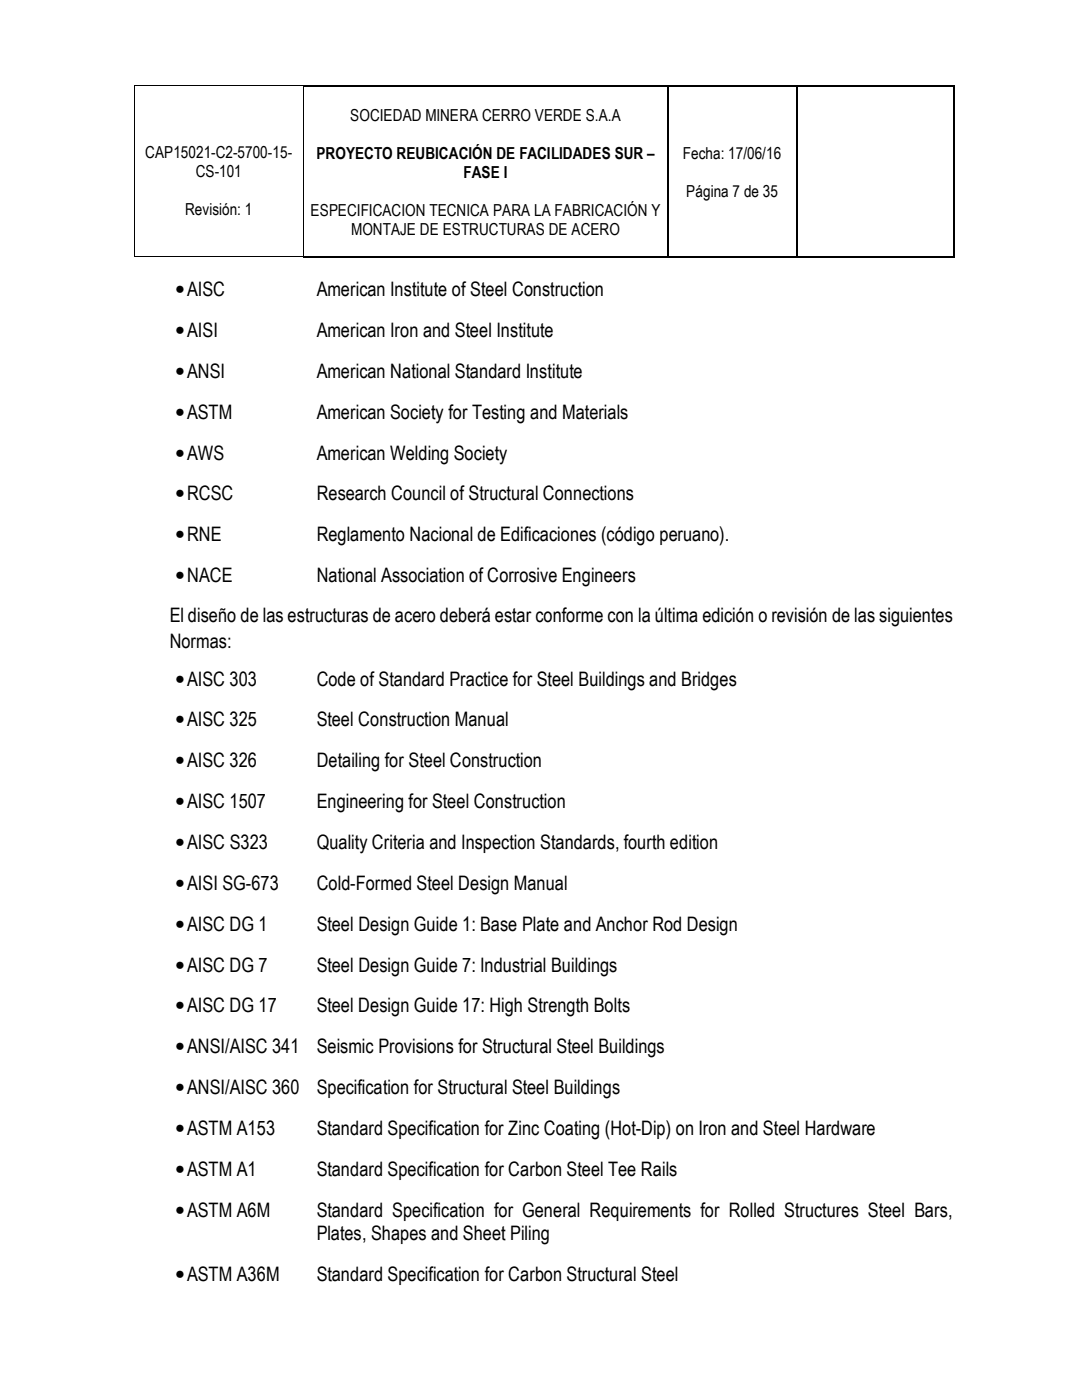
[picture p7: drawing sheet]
<svg xmlns="http://www.w3.org/2000/svg" width="216mm" height="279mm" viewBox="0 0 216 279" stroke-linecap="round" stroke-linejoin="round" font-family="sans-serif">
<defs><g id="words">
<g font-size="4">
<text x="35" y="59.1">•AISC</text>
<text x="63.2" y="59.1">American Institute of Steel Construction</text>
<text x="35" y="67.3">•AISI</text>
<text x="63.2" y="67.3">American Iron and Steel Institute</text>
<text x="35" y="75.4">•ANSI</text>
<text x="63.2" y="75.4">American National Standard Institute</text>
<text x="35" y="83.6">•ASTM</text>
<text x="63.2" y="83.6">American Society for Testing and Materials</text>
<text x="35" y="91.7">•AWS</text>
<text x="63.2" y="91.7">American Welding Society</text>
<text x="35" y="99.9">•RCSC</text>
<text x="63.2" y="99.9">Research Council of Structural Connections</text>
<text x="35" y="108">•RNE</text>
<text x="63.2" y="108">Reglamento Nacional de Edificaciones (código peruano).</text>
<text x="35" y="116.2">•NACE</text>
<text x="63.2" y="116.2">National Association of Corrosive Engineers</text>
<text x="33.9" y="124.1">El diseño de las estructuras de acero deberá estar conforme con la última edición o revisión de las siguientes</text>
<text x="33.9" y="129.3">Normas:</text>
<text x="35" y="136.8">•AISC 303</text>
<text x="63.2" y="136.8">Code of Standard Practice for Steel Buildings and Bridges</text>
<text x="35" y="144.9">•AISC 325</text>
<text x="63.2" y="144.9">Steel Construction Manual</text>
<text x="35" y="153.1">•AISC 326</text>
<text x="63.2" y="153.1">Detailing for Steel Construction</text>
<text x="35" y="161.3">•AISC 1507</text>
<text x="63.2" y="161.3">Engineering for Steel Construction</text>
<text x="35" y="169.5">•AISC S323</text>
<text x="63.2" y="169.5">Quality Criteria and Inspection Standards, fourth edition</text>
<text x="35" y="177.6">•AISI SG-673</text>
<text x="63.2" y="177.6">Cold-Formed Steel Design Manual</text>
<text x="35" y="185.8">•AISC DG 1</text>
<text x="63.2" y="185.8">Steel Design Guide 1: Base Plate and Anchor Rod Design</text>
<text x="35" y="193.9">•AISC DG 7</text>
<text x="63.2" y="193.9">Steel Design Guide 7: Industrial Buildings</text>
<text x="35" y="202.1">•AISC DG 17</text>
<text x="63.2" y="202.1">Steel Design Guide 17: High Strength Bolts</text>
<text x="35" y="210.2">•ANSI/AISC 341</text>
<text x="63.2" y="210.2">Seismic Provisions for Structural Steel Buildings</text>
<text x="35" y="218.4">•ANSI/AISC 360</text>
<text x="63.2" y="218.4">Specification for Structural Steel Buildings</text>
<text x="35" y="226.5">•ASTM A153</text>
<text x="63.2" y="226.5">Standard Specification for Zinc Coating (Hot-Dip) on Iron and Steel Hardware</text>
<text x="35" y="234.7">•ASTM A1</text>
<text x="63.2" y="234.7">Standard Specification for Carbon Steel Tee Rails</text>
<text x="35" y="242.8">•ASTM A6M</text>
<text x="63.2" y="242.8">Standard Specification for General Requirements for Rolled Structures Steel Bars,</text>
<text x="63.2" y="247.4">Plates, Shapes and Sheet Piling</text>
<text x="35" y="255.6">•ASTM A36M</text>
<text x="63.2" y="255.6">Standard Specification for Carbon Structural Steel</text>
</g>
<g font-size="3.3">
<text x="69.9" y="24.1">SOCIEDAD MINERA CERRO VERDE S.A.A</text>
<text x="29" y="31.5">CAP15021-C2-5700-15-</text>
<text x="39.1" y="35.3">CS-101</text>
<text x="63.2" y="31.7">PROYECTO REUBICACIÓN DE FACILIDADES SUR –</text>
<text x="92.5" y="35.5">FASE I</text>
<text x="136.3" y="31.7">Fecha: 17/06/16</text>
<text x="136.9" y="39.3">Página 7 de 35</text>
<text x="37" y="42.9">Revisión: 1</text>
<text x="62" y="43.1">ESPECIFICACION TECNICA PARA LA FABRICACIÓN Y</text>
<text x="70.1" y="46.9">MONTAJE DE ESTRUCTURAS DE ACERO</text>
</g>
</g></defs>
<path d="M26.8 17h.1v.2h-.1zM26.8 17h.1v.1h-.1zM60.5 17h.1v.2h-.1zM60.5 17h.1v.1h-.1zM133.1 17h.3v.2h-.3zM158.8 17h.3v.2h-.3zM190.2 17h.3v.2h-.3zM26.8 51.1h.1v.2h-.1zM60.5 51.1h.1v.2h-.1zM133.1 51.1h.3v.3h-.3zM158.8 51.1h.3v.3h-.3zM190.2 51.1h.3v.3h-.3z" fill="#000"/>
<path d="M26.8 17.2v33.9M26.9 17.1h33.6M60.5 17.2v33.9M26.9 51.2h33.6" fill="none" stroke="#000" stroke-width=".2"/>
<path d="M60.6 17.1h72.5M133.3 17.2v33.9M133.4 17.1h25.4M159 17.2v33.9M159.1 17.1h31.1M190.3 17.2v33.9M60.6 51.2h72.5M133.4 51.2h25.4M159.1 51.2h31.1" fill="none" stroke="#000" stroke-width=".25"/>
<use href="#words"/>
</svg>
